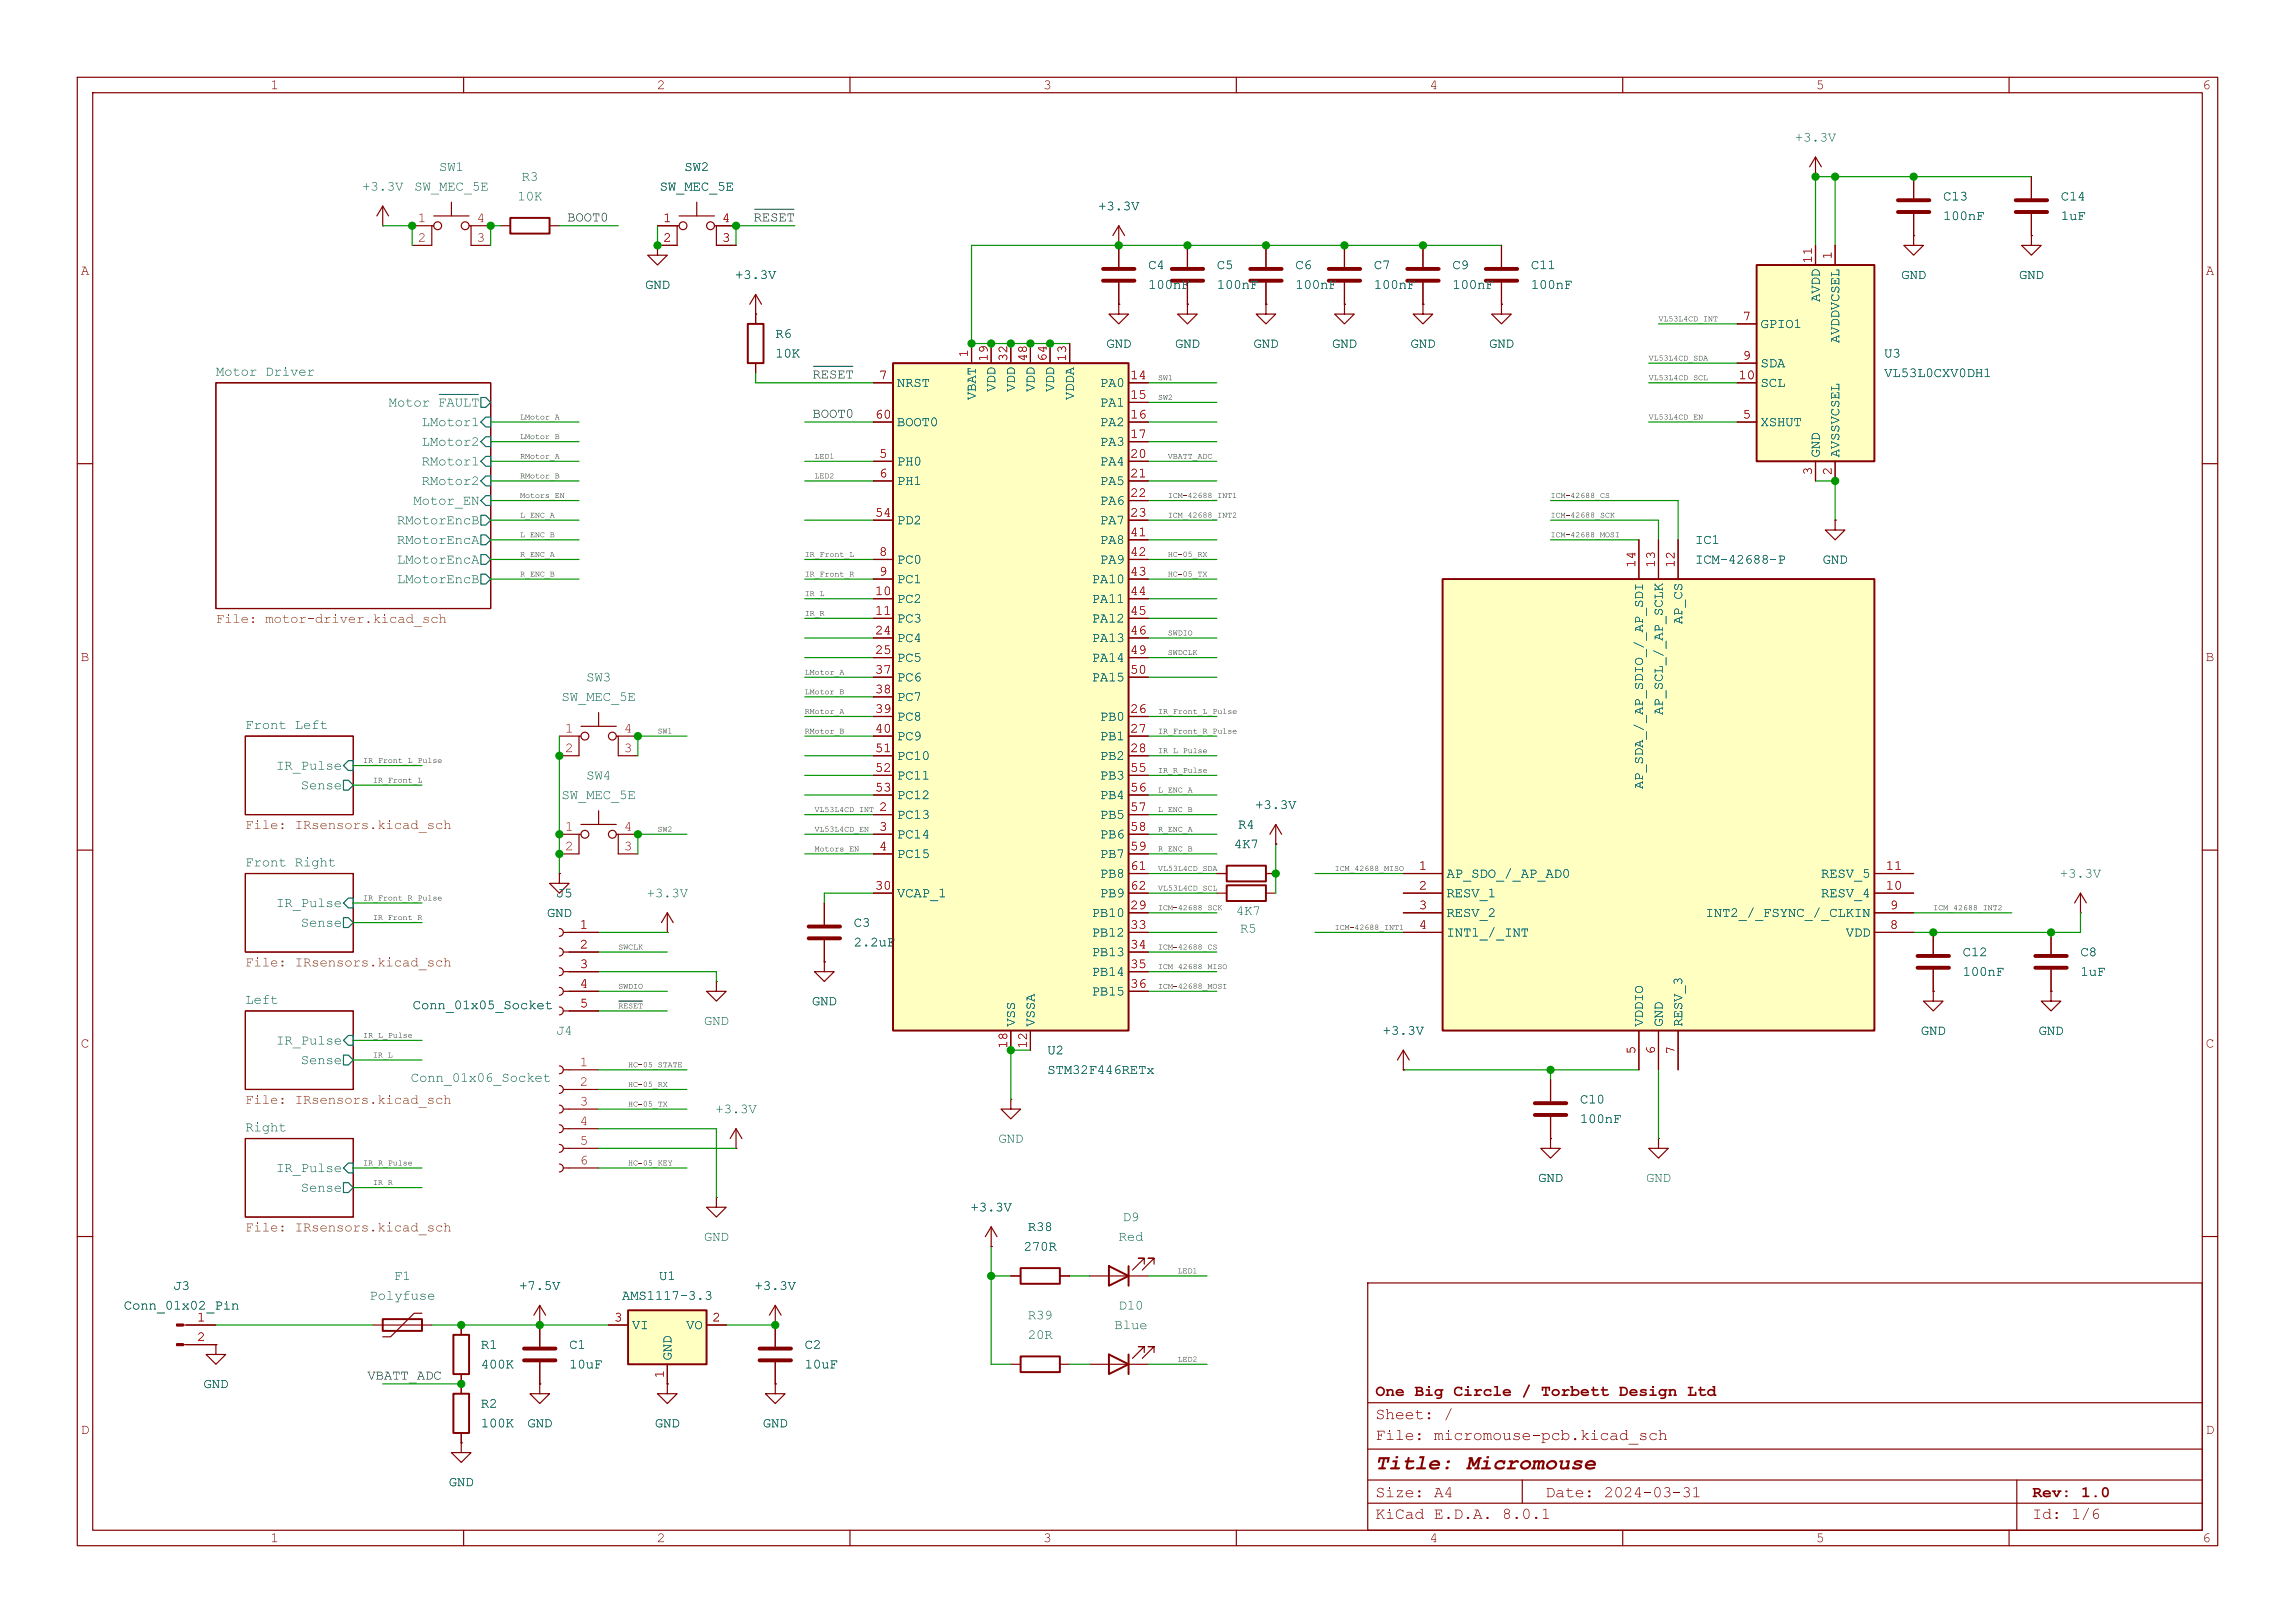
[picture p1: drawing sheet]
<svg xmlns="http://www.w3.org/2000/svg" width="297mm" height="210mm" viewBox="0 0 297 210" stroke-linecap="round" stroke-linejoin="round" font-family="sans-serif">
<defs><g id="words">
<g font-size="2.8" fill="#840000">
<text x="178" y="190.9">Title:</text>
<text x="189.8" y="190.9">Micromouse</text>
</g>
<g font-size="2.1" fill="#840000">
<text x="178" y="184.2">Sheet:</text>
<text x="178" y="181.2">One Big</text>
<text x="186.8" y="184.2">/</text>
<text x="188.1" y="181.2">Circle</text>
<text x="196.9" y="181.2">/</text>
<text x="199.4" y="181.2">Torbett</text>
<text x="209.5" y="181.2">Design</text>
<text x="218.3" y="181.2">Ltd</text>
<text x="178" y="186.9">File:</text>
<text x="185.6" y="186.9">micromouse-pcb.kicad_sch</text>
<text x="178" y="197.1">KiCad</text>
<text x="178" y="194.3">Size:</text>
<text x="185.6" y="197.1">E.D.A.</text>
<text x="185.6" y="194.3">A4</text>
<text x="194.4" y="197.1">8.0.1</text>
<text x="200" y="194.3">Date:</text>
<text x="207.6" y="194.3">2024-03-31</text>
<text x="263" y="194.3">Rev:</text>
<text x="263" y="197.1">Id:</text>
<text x="268" y="197.1">1/6</text>
<text x="269.3" y="194.3">1.0</text>
</g>
<g font-size="1.8" fill="#840000">
<text x="35" y="12">1</text>
<text x="85" y="12">2</text>
<text x="135" y="12">3</text>
<text x="185" y="12">4</text>
<text x="235" y="12">5</text>
<text x="285" y="12">6</text>
<text x="10.5" y="36">A</text>
<text x="285.5" y="36">A</text>
<text x="10.5" y="86">B</text>
<text x="285.5" y="86">B</text>
<text x="10.5" y="136">C</text>
<text x="285.5" y="136">C</text>
<text x="10.5" y="186">D</text>
<text x="285.5" y="186">D</text>
<text x="35" y="200">1</text>
<text x="85" y="200">2</text>
<text x="135" y="200">3</text>
<text x="185" y="200">4</text>
<text x="235" y="200">5</text>
<text x="285" y="200">6</text>
</g>
<g font-size="1.8" fill="#006464">
<text x="56.8" y="22.6">SW1</text>
<text x="67.5" y="23.9">R3</text>
<text x="88.6" y="22.6">SW2</text>
<text x="232.3" y="18.8">+3.3V</text>
<text x="46.9" y="25.1">+3.3V</text>
<text x="53.6" y="25.1">SW_MEC_5E</text>
<text x="67" y="26.4">10K</text>
<text x="85.4" y="25.1">SW_MEC_5E</text>
<text x="142.1" y="27.7">+3.3V</text>
<text x="251.5" y="26.4">C13</text>
<text x="251.5" y="29">100nF</text>
<text x="266.7" y="26.4">C14</text>
<text x="266.7" y="29">1uF</text>
<text x="148.6" y="35.3">C4</text>
<text x="157.5" y="35.3">C5</text>
<text x="167.6" y="35.3">C6</text>
<text x="177.8" y="35.3">C7</text>
<text x="188" y="35.3">C9</text>
<text x="198.1" y="35.3">C11</text>
<text x="83.5" y="37.8">GND</text>
<text x="95.1" y="36.6">+3.3V</text>
<text x="148.6" y="37.8">100nF</text>
<text x="157.5" y="37.8">100nF</text>
<text x="167.6" y="37.8">100nF</text>
<text x="177.8" y="37.8">100nF</text>
<text x="188" y="37.8">100nF</text>
<text x="198.1" y="37.8">100nF</text>
<text x="236" y="39.1" transform="rotate(-90 236 39.1)">AVDD</text>
<text x="246" y="36.6">GND</text>
<text x="261.3" y="36.6">GND</text>
<text x="100.3" y="44.2">R6</text>
<text x="100.3" y="46.7">10K</text>
<text x="143.2" y="45.5">GND</text>
<text x="152.1" y="45.5">GND</text>
<text x="162.2" y="45.5">GND</text>
<text x="172.4" y="45.5">GND</text>
<text x="182.5" y="45.5">GND</text>
<text x="192.7" y="45.5">GND</text>
<text x="227.8" y="42.9">GPIO1</text>
<text x="238.5" y="44.4" transform="rotate(-90 238.5 44.4)">AVDDVCSEL</text>
<text x="243.8" y="46.7">U3</text>
<text x="27.9" y="48.8">Motor</text>
<text x="34.3" y="48.8">Driver</text>
<text x="50.3" y="53.1">Motor</text>
<text x="56.7" y="53.1">~{FAULT}</text>
<text x="116.1" y="50.5">NRST</text>
<text x="126.7" y="51.8" transform="rotate(-90 126.7 51.8)">VBAT</text>
<text x="129.3" y="50.7" transform="rotate(-90 129.3 50.7)">VDD</text>
<text x="131.8" y="50.7" transform="rotate(-90 131.8 50.7)">VDD</text>
<text x="134.4" y="50.7" transform="rotate(-90 134.4 50.7)">VDD</text>
<text x="136.9" y="50.7" transform="rotate(-90 136.9 50.7)">VDD</text>
<text x="139.4" y="51.8" transform="rotate(-90 139.4 51.8)">VDDA</text>
<text x="142.3" y="50.5">PA0</text>
<text x="142.3" y="53.1">PA1</text>
<text x="227.8" y="50.5">SCL</text>
<text x="227.8" y="48">SDA</text>
<text x="243.8" y="49.3">VL53L0CXV0DH1</text>
<text x="54.6" y="55.6">LMotor1</text>
<text x="54.6" y="58.2">LMotor2</text>
<text x="116.1" y="55.6">BOOT0</text>
<text x="142.3" y="55.6">PA2</text>
<text x="142.3" y="58.2">PA3</text>
<text x="227.8" y="55.6">XSHUT</text>
<text x="236" y="59.2" transform="rotate(-90 236 59.2)">GND</text>
<text x="238.5" y="59.2" transform="rotate(-90 238.5 59.2)">AVSSVCSEL</text>
<text x="53.5" y="65.8">Motor_EN</text>
<text x="54.6" y="60.7">RMotor1</text>
<text x="54.6" y="63.2">RMotor2</text>
<text x="116.1" y="60.7">PH0</text>
<text x="116.1" y="63.2">PH1</text>
<text x="142.3" y="60.7">PA4</text>
<text x="142.3" y="63.2">PA5</text>
<text x="142.3" y="65.8">PA6</text>
<text x="51.4" y="68.3">RMotorEncB</text>
<text x="51.4" y="70.9">RMotorEncA</text>
<text x="116.1" y="68.3">PD2</text>
<text x="142.3" y="68.3">PA7</text>
<text x="142.3" y="70.9">PA8</text>
<text x="219.4" y="70.9">IC1</text>
<text x="51.4" y="73.4">LMotorEncA</text>
<text x="51.4" y="75.9">LMotorEncB</text>
<text x="116.1" y="73.4">PC0</text>
<text x="116.1" y="75.9">PC1</text>
<text x="141.3" y="75.9">PA10</text>
<text x="142.3" y="73.4">PA9</text>
<text x="219.4" y="73.4">ICM-42688-P</text>
<text x="235.9" y="73.4">GND</text>
<text x="116.1" y="78.5">PC2</text>
<text x="116.1" y="81">PC3</text>
<text x="116.1" y="83.6">PC4</text>
<text x="141.3" y="78.5">PA11</text>
<text x="141.3" y="81">PA12</text>
<text x="141.3" y="83.6">PA13</text>
<text x="218.2" y="80.8" transform="rotate(-90 218.2 80.8)">AP_CS</text>
<text x="75.9" y="88.6">SW3</text>
<text x="116.1" y="86.1">PC5</text>
<text x="116.1" y="88.6">PC6</text>
<text x="141.3" y="86.1">PA14</text>
<text x="141.3" y="88.6">PA15</text>
<text x="31.7" y="94.5">Front</text>
<text x="38.2" y="94.5">Left</text>
<text x="72.7" y="91.2">SW_MEC_5E</text>
<text x="116.1" y="91.2">PC7</text>
<text x="116.1" y="93.7">PC8</text>
<text x="142.3" y="93.7">PB0</text>
<text x="215.6" y="92.5" transform="rotate(-90 215.6 92.5)">AP_SCL_/_AP_SCLK</text>
<text x="35.7" y="100.1">IR_Pulse</text>
<text x="75.9" y="101.3">SW4</text>
<text x="116.1" y="96.3">PC9</text>
<text x="116.1" y="98.8">PC10</text>
<text x="116.1" y="101.3">PC11</text>
<text x="142.3" y="96.3">PB1</text>
<text x="142.3" y="98.8">PB2</text>
<text x="142.3" y="101.3">PB3</text>
<text x="38.9" y="102.6">Sense</text>
<text x="72.7" y="103.9">SW_MEC_5E</text>
<text x="116.1" y="106.4">PC13</text>
<text x="116.1" y="103.9">PC12</text>
<text x="142.3" y="103.9">PB4</text>
<text x="142.3" y="106.4">PB5</text>
<text x="160.2" y="107.7">R4</text>
<text x="162.4" y="105.2">+3.3V</text>
<text x="213.1" y="102.1" transform="rotate(-90 213.1 102.1)">AP_SDA_/_AP_SDIO_/_AP_SDI</text>
<text x="31.7" y="112.3">Front</text>
<text x="38.2" y="112.3">Right</text>
<text x="116.1" y="109">PC14</text>
<text x="116.1" y="111.5">PC15</text>
<text x="142.3" y="109">PB6</text>
<text x="142.3" y="111.5">PB7</text>
<text x="159.7" y="110.2">4K7</text>
<text x="35.7" y="117.9">IR_Pulse</text>
<text x="70.8" y="119.1">GND</text>
<text x="72" y="116.6">J5</text>
<text x="83.7" y="116.6">+3.3V</text>
<text x="116.1" y="116.6">VCAP_1</text>
<text x="141.3" y="119.1">PB10</text>
<text x="142.3" y="114">PB8</text>
<text x="142.3" y="116.6">PB9</text>
<text x="159.9" y="118.9">4K7</text>
<text x="187.2" y="114">AP_SDO_/_AP_AD0</text>
<text x="187.2" y="116.6">RESV_1</text>
<text x="187.2" y="119.1">RESV_2</text>
<text x="220.7" y="119.1">INT2_/_FSYNC_/_CLKIN</text>
<text x="235.7" y="116.6">RESV_4</text>
<text x="235.7" y="114">RESV_5</text>
<text x="266.6" y="114">+3.3V</text>
<text x="38.9" y="120.4">Sense</text>
<text x="110.5" y="120.4">C3</text>
<text x="110.5" y="122.9">2.2uF</text>
<text x="141.3" y="121.7">PB12</text>
<text x="141.3" y="124.2">PB13</text>
<text x="160.5" y="121.2">R5</text>
<text x="187.2" y="121.7">INT1_/_INT</text>
<text x="238.9" y="121.7">VDD</text>
<text x="254" y="124.2">C12</text>
<text x="269.2" y="124.2">C8</text>
<text x="31.7" y="130.1">Left</text>
<text x="53.4" y="131.1">Conn_01x05_Socket</text>
<text x="105.1" y="130.6">GND</text>
<text x="141.3" y="126.7">PB14</text>
<text x="141.3" y="129.3">PB15</text>
<text x="254" y="126.7">100nF</text>
<text x="269.2" y="126.7">1uF</text>
<text x="35.7" y="135.6">IR_Pulse</text>
<text x="72" y="134.4">J4</text>
<text x="91.1" y="133.1">GND</text>
<text x="131.8" y="132.8" transform="rotate(-90 131.8 132.8)">VSS</text>
<text x="134.4" y="132.8" transform="rotate(-90 134.4 132.8)">VSSA</text>
<text x="135.5" y="136.9">U2</text>
<text x="178.9" y="134.4">+3.3V</text>
<text x="213.1" y="132.8" transform="rotate(-90 213.1 132.8)">VDDIO</text>
<text x="215.6" y="132.8" transform="rotate(-90 215.6 132.8)">GND</text>
<text x="218.2" y="132.8" transform="rotate(-90 218.2 132.8)">RESV_3</text>
<text x="248.6" y="134.4">GND</text>
<text x="263.8" y="134.4">GND</text>
<text x="38.9" y="138.2">Sense</text>
<text x="53.2" y="140.5">Conn_01x06_Socket</text>
<text x="135.5" y="139.4">STM32F446RETx</text>
<text x="204.5" y="143.3">C10</text>
<text x="31.7" y="146.6">Right</text>
<text x="92.6" y="144.5">+3.3V</text>
<text x="129.2" y="148.3">GND</text>
<text x="204.5" y="145.8">100nF</text>
<text x="35.7" y="152.1">IR_Pulse</text>
<text x="38.9" y="154.7">Sense</text>
<text x="199.1" y="153.4">GND</text>
<text x="213" y="153.4">GND</text>
<text x="91.1" y="161">GND</text>
<text x="125.6" y="157.2">+3.3V</text>
<text x="133" y="159.8">R38</text>
<text x="144.8" y="161">Red</text>
<text x="145.3" y="158.5">D9</text>
<text x="22.4" y="167.4">J3</text>
<text x="51" y="166.1">F1</text>
<text x="67.2" y="167.4">+7.5V</text>
<text x="85.3" y="166.1">U1</text>
<text x="97.7" y="167.4">+3.3V</text>
<text x="132.5" y="162.3">270R</text>
<text x="16" y="169.9">Conn_01x02_Pin</text>
<text x="47.8" y="168.7">Polyfuse</text>
<text x="80.5" y="168.7">AMS1117-3.3</text>
<text x="81.8" y="172.5">VI</text>
<text x="88.8" y="172.5">VO</text>
<text x="133" y="171.2">R39</text>
<text x="133" y="173.7">20R</text>
<text x="144.2" y="172.5">Blue</text>
<text x="144.8" y="169.9">D10</text>
<text x="62.2" y="175">R1</text>
<text x="62.2" y="177.5">400K</text>
<text x="73.7" y="175">C1</text>
<text x="73.7" y="177.5">10uF</text>
<text x="87.4" y="176" transform="rotate(-90 87.4 176)">GND</text>
<text x="104.1" y="175">C2</text>
<text x="104.1" y="177.5">10uF</text>
<text x="26.3" y="180.1">GND</text>
<text x="62.2" y="182.6">R2</text>
<text x="62.2" y="185.2">100K</text>
<text x="68.2" y="185.2">GND</text>
<text x="84.8" y="185.2">GND</text>
<text x="98.7" y="185.2">GND</text>
<text x="58.1" y="192.8">GND</text>
</g>
<g font-size="1.8" fill="#a90000">
<text x="54.1" y="29">1</text>
<text x="61.7" y="29">4</text>
<text x="85.8" y="29">1</text>
<text x="93.4" y="29">4</text>
<text x="54.1" y="31.5">2</text>
<text x="61.7" y="31.5">3</text>
<text x="85.8" y="31.5">2</text>
<text x="93.4" y="31.5">3</text>
<text x="234.7" y="34.1" transform="rotate(-90 234.7 34.1)">11</text>
<text x="237.2" y="33.6" transform="rotate(-90 237.2 33.6)">1</text>
<text x="225.5" y="41.7">7</text>
<text x="125.5" y="46.3" transform="rotate(-90 125.5 46.3)">1</text>
<text x="128" y="46.8" transform="rotate(-90 128 46.8)">19</text>
<text x="130.6" y="46.8" transform="rotate(-90 130.6 46.8)">32</text>
<text x="133.1" y="46.8" transform="rotate(-90 133.1 46.8)">48</text>
<text x="135.6" y="46.8" transform="rotate(-90 135.6 46.8)">64</text>
<text x="138.2" y="46.8" transform="rotate(-90 138.2 46.8)">13</text>
<text x="225.5" y="46.7">9</text>
<text x="113.8" y="49.3">7</text>
<text x="146.3" y="49.3">14</text>
<text x="146.3" y="51.8">15</text>
<text x="225" y="49.3">10</text>
<text x="113.2" y="54.4">60</text>
<text x="113.8" y="59.4">5</text>
<text x="146.3" y="54.4">16</text>
<text x="146.3" y="56.9">17</text>
<text x="146.3" y="59.4">20</text>
<text x="225.5" y="54.4">5</text>
<text x="113.8" y="62">6</text>
<text x="146.3" y="62">21</text>
<text x="146.3" y="64.5">22</text>
<text x="234.7" y="61.5" transform="rotate(-90 234.7 61.5)">3</text>
<text x="237.2" y="61.5" transform="rotate(-90 237.2 61.5)">2</text>
<text x="113.2" y="67.1">54</text>
<text x="146.3" y="67.1">23</text>
<text x="146.3" y="69.6">41</text>
<text x="113.2" y="77.2">10</text>
<text x="113.8" y="72.1">8</text>
<text x="113.8" y="74.7">9</text>
<text x="146.3" y="72.1">42</text>
<text x="146.3" y="74.7">43</text>
<text x="146.3" y="77.2">44</text>
<text x="211.8" y="73.5" transform="rotate(-90 211.8 73.5)">14</text>
<text x="214.4" y="73.5" transform="rotate(-90 214.4 73.5)">13</text>
<text x="216.9" y="73.5" transform="rotate(-90 216.9 73.5)">12</text>
<text x="113.2" y="79.8">11</text>
<text x="113.2" y="82.3">24</text>
<text x="146.3" y="79.8">45</text>
<text x="146.3" y="82.3">46</text>
<text x="113.2" y="84.8">25</text>
<text x="113.2" y="87.4">37</text>
<text x="113.2" y="89.9">38</text>
<text x="146.3" y="84.8">49</text>
<text x="146.3" y="87.4">50</text>
<text x="73.1" y="95">1</text>
<text x="80.7" y="95">4</text>
<text x="113.2" y="92.5">39</text>
<text x="113.2" y="95">40</text>
<text x="146.3" y="92.5">26</text>
<text x="146.3" y="95">27</text>
<text x="73.1" y="97.5">2</text>
<text x="80.7" y="97.5">3</text>
<text x="113.2" y="97.5">51</text>
<text x="113.2" y="100.1">52</text>
<text x="146.3" y="97.5">28</text>
<text x="146.3" y="100.1">55</text>
<text x="73.1" y="107.7">1</text>
<text x="80.7" y="107.7">4</text>
<text x="113.2" y="102.6">53</text>
<text x="113.8" y="105.2">2</text>
<text x="113.8" y="107.7">3</text>
<text x="146.3" y="102.6">56</text>
<text x="146.3" y="105.2">57</text>
<text x="146.3" y="107.7">58</text>
<text x="73.1" y="110.2">2</text>
<text x="80.7" y="110.2">3</text>
<text x="113.8" y="110.2">4</text>
<text x="146.3" y="110.2">59</text>
<text x="146.3" y="112.8">61</text>
<text x="183.6" y="112.8">1</text>
<text x="244" y="112.8">11</text>
<text x="113.2" y="115.3">30</text>
<text x="146.3" y="117.9">29</text>
<text x="146.3" y="115.3">62</text>
<text x="183.6" y="115.3">2</text>
<text x="183.6" y="117.9">3</text>
<text x="244" y="115.3">10</text>
<text x="244.6" y="117.9">9</text>
<text x="75" y="120.4">1</text>
<text x="75" y="122.9">2</text>
<text x="75" y="125.5">3</text>
<text x="146.3" y="120.4">33</text>
<text x="146.3" y="122.9">34</text>
<text x="146.3" y="125.5">35</text>
<text x="183.6" y="120.4">4</text>
<text x="244.6" y="120.4">8</text>
<text x="75" y="128">4</text>
<text x="75" y="130.6">5</text>
<text x="146.3" y="128">36</text>
<text x="130.6" y="135.7" transform="rotate(-90 130.6 135.7)">18</text>
<text x="133.1" y="135.7" transform="rotate(-90 133.1 135.7)">12</text>
<text x="211.8" y="136.4" transform="rotate(-90 211.8 136.4)">5</text>
<text x="214.4" y="136.4" transform="rotate(-90 214.4 136.4)">6</text>
<text x="216.9" y="136.4" transform="rotate(-90 216.9 136.4)">7</text>
<text x="75" y="138.2">1</text>
<text x="75" y="140.7">2</text>
<text x="75" y="143.3">3</text>
<text x="75" y="145.8">4</text>
<text x="75" y="148.3">5</text>
<text x="75" y="150.9">6</text>
<text x="25.5" y="171.2">1</text>
<text x="25.5" y="173.7">2</text>
<text x="79.5" y="171.2">3</text>
<text x="92.2" y="171.2">2</text>
<text x="86.1" y="178.3" transform="rotate(-90 86.1 178.3)">1</text>
</g>
<g font-size="1.8" fill="#0f0f0f">
<text x="73.4" y="28.9">BOOT0</text>
<text x="97.5" y="28.9">~{RESET}</text>
<text x="105.2" y="54.3">BOOT0</text>
<text x="47.5" y="178.7">VBATT_ADC</text>
</g>
<g font-size="1.8" fill="#725600">
<text x="27.9" y="81.3">File:</text>
<text x="34.3" y="81.3">motor-driver.kicad_sch</text>
<text x="31.7" y="108">File:</text>
<text x="38.2" y="108">IRsensors.kicad_sch</text>
<text x="31.7" y="125.8">File:</text>
<text x="38.2" y="125.8">IRsensors.kicad_sch</text>
<text x="31.7" y="143.6">File:</text>
<text x="38.2" y="143.6">IRsensors.kicad_sch</text>
<text x="31.7" y="160.1">File:</text>
<text x="38.2" y="160.1">IRsensors.kicad_sch</text>
</g>
<g font-size="1.1" fill="#0f0f0f">
<text x="214.6" y="41.7">VL53L4CD_INT</text>
<text x="213.4" y="46.8">VL53L4CD_SDA</text>
<text x="149.9" y="49.3">SW1</text>
<text x="149.9" y="51.9">SW2</text>
<text x="213.4" y="49.3">VL53L4CD_SCL</text>
<text x="67.3" y="56.9">LMotor_B</text>
<text x="67.3" y="54.4">LMotor_A</text>
<text x="67.3" y="59.5">RMotor_A</text>
<text x="105.4" y="59.5">LED1</text>
<text x="151.1" y="59.5">VBATT_ADC</text>
<text x="213.4" y="54.4">VL53L4CD_EN</text>
<text x="67.3" y="62">RMotor_B</text>
<text x="67.3" y="64.6">Motors_EN</text>
<text x="105.4" y="62">LED2</text>
<text x="151.1" y="64.6">ICM-42688_INT1</text>
<text x="200.7" y="64.6">ICM-42688_CS</text>
<text x="67.3" y="69.6">L_ENC_B</text>
<text x="67.3" y="67.1">L_ENC_A</text>
<text x="151.1" y="67.1">ICM_42688_INT2</text>
<text x="200.7" y="67.1">ICM-42688_SCK</text>
<text x="200.7" y="69.6">ICM-42688_MOSI</text>
<text x="67.3" y="72.2">R_ENC_A</text>
<text x="67.3" y="74.7">R_ENC_B</text>
<text x="104.1" y="72.2">IR_Front_L</text>
<text x="104.1" y="74.7">IR_Front_R</text>
<text x="104.1" y="77.3">IR_L</text>
<text x="151.1" y="74.7">HC-05_TX</text>
<text x="151.1" y="72.2">HC-05_RX</text>
<text x="104.1" y="79.8">IR_R</text>
<text x="151.1" y="82.3">SWDIO</text>
<text x="104.1" y="87.4">LMotor_A</text>
<text x="104.1" y="90">LMotor_B</text>
<text x="151.1" y="84.9">SWDCLK</text>
<text x="85.1" y="95">SW1</text>
<text x="104.1" y="92.5">RMotor_A</text>
<text x="104.1" y="95">RMotor_B</text>
<text x="149.9" y="92.5">IR_Front_L_Pulse</text>
<text x="149.9" y="95">IR_Front_R_Pulse</text>
<text x="47" y="98.9">IR_Front_L_Pulse</text>
<text x="48.3" y="101.4">IR_Front_L</text>
<text x="149.9" y="97.6">IR_L_Pulse</text>
<text x="149.9" y="100.1">IR_R_Pulse</text>
<text x="85.1" y="107.7">SW2</text>
<text x="105.4" y="107.7">VL53L4CD_EN</text>
<text x="105.4" y="105.2">VL53L4CD_INT</text>
<text x="149.9" y="105.2">L_ENC_B</text>
<text x="149.9" y="102.7">L_ENC_A</text>
<text x="149.9" y="107.7">R_ENC_A</text>
<text x="105.4" y="110.3">Motors_EN</text>
<text x="149.9" y="110.3">R_ENC_B</text>
<text x="149.9" y="112.8">VL53L4CD_SDA</text>
<text x="172.7" y="112.8">ICM_42688_MISO</text>
<text x="47" y="116.6">IR_Front_R_Pulse</text>
<text x="48.3" y="119.2">IR_Front_R</text>
<text x="149.9" y="115.4">VL53L4CD_SCL</text>
<text x="149.9" y="117.9">ICM-42688_SCK</text>
<text x="250.2" y="117.9">ICM_42688_INT2</text>
<text x="80" y="123">SWCLK</text>
<text x="149.9" y="125.5">ICM_42688_MISO</text>
<text x="149.9" y="123">ICM-42688_CS</text>
<text x="172.7" y="120.4">ICM-42688_INT1</text>
<text x="80" y="128.1">SWDIO</text>
<text x="80" y="130.6">~{RESET}</text>
<text x="149.9" y="128.1">ICM-42688_MOSI</text>
<text x="47" y="134.4">IR_L_Pulse</text>
<text x="48.3" y="137">IR_L</text>
<text x="81.3" y="143.3">HC-05_TX</text>
<text x="81.3" y="138.2">HC-05_STATE</text>
<text x="81.3" y="140.8">HC-05_RX</text>
<text x="47" y="150.9">IR_R_Pulse</text>
<text x="48.3" y="153.5">IR_R</text>
<text x="81.3" y="150.9">HC-05_KEY</text>
<text x="152.4" y="164.9">LED1</text>
<text x="152.4" y="176.3">LED2</text>
</g>
</g></defs>
<g fill="none" stroke="#840000" stroke-width=".15">
<path d="M10 10h277v190h-277zM12 12h273v186h-273zM60 10v2M110 10v2M160 10v2M210 10v2M260 10v2M10 60h2M285 60h2M10 110h2M285 110h2M10 160h2"/>
<path d="M285 160h2M177 166h108v32h-108zM60 198v2M110 198v2M160 198v2M210 198v2M260 198v2"/>
</g>
<g fill="#840000">
<path d="M217.9 192.5a.36 .36 0 0 1 .6 0 .36 .36 0 0 1 0 .5 .39 .39 0 0 1 0 .7 .39 .39 0 0 1-.6-.2 .36 .36 0 0 0 .5 .2 .36 .36 0 0 0 .1-.5l-.3-.2a.28 .28 0 0 0 .3-.2 .28 .28 0 0 0-.1-.3 .28 .28 0 0 0-.4 .1v.1z"/>
<path d="M219.2 192.6l.4-.2v1.2h.3v.1h-.7v-.1h.3v-1.1l-.3 .1z"/>
<circle cx="205.7" cy="193" r=".15"/>
<circle cx="205.7" cy="193.6" r=".15"/>
</g>
<path d="M177 194.5h108" fill="none" stroke="#840000" stroke-width=".15"/>
<g fill="#840000">
<path d="M199.7 195.4l.4-.2v1.2h.3v.1h-.7v-.1h.3v-1.1l-.3 .1z"/>
<circle cx="192.5" cy="196.4" r=".15"/>
</g>
<path d="M177 191.5h108" fill="none" stroke="#840000" stroke-width=".15"/>
<g fill="#840000">
<path d="M272.2 192.5a.46 .46 0 0 1 .5 0 .46 .46 0 0 1 .2 .5v.2a.47 .47 0 0 1-.4 .6 .47 .47 0 0 1-.5-.6h.2a.26 .26 0 0 0 .3 .3 .26 .26 0 0 0 .2-.3v-.2a.26 .26 0 0 0-.2-.4 .26 .26 0 0 0-.3 .4v.2h-.2v-.4z"/>
<path d="M271 195.4l.3-.2a.17 .17 0 0 1 .2 0 .17 .17 0 0 1 .1 .1 .56 .56 0 0 0-.7 .7 .38 .38 0 0 1 .7-.1 .38 .38 0 0 1-.2 .6 .38 .38 0 0 1-.5-.3l.1-.1a.3 .3 0 0 0 .3 .4 .3 .3 0 0 0 .2-.4 .3 .3 0 0 0-.4-.2l-.2 .2v-.4z"/>
<circle cx="183.7" cy="193" r=".15"/>
<circle cx="183.7" cy="193.6" r=".15"/>
<circle cx="266.2" cy="195.8" r=".15"/>
<circle cx="266.2" cy="196.4" r=".15"/>
</g>
<path d="M177 187.5h108" fill="none" stroke="#840000" stroke-width=".15"/>
<g fill="#840000">
<path d="M185.1 189.2a.66 .66 0 0 1 .8-.3 .66 .66 0 0 1 .4 .8h-1.1a.8 .8 0 0 0 1 .1h.1a.47 .47 0 0 1-.7 .4 .54 .54 0 0 1-.5-.2 .54 .54 0 0 1-.1-.6h1.1a.49 .49 0 0 0-.8 0h-.3z"/>
<path d="M182.1 185.5l.3-.1a.47 .47 0 0 1 .5 .5h-.9a.57 .57 0 0 0 .9 .3 .54 .54 0 0 1-.6 .1 .54 .54 0 0 1-.4-.5h.9a.41 .41 0 0 0-.4-.3 .41 .41 0 0 0-.4 .3h-.1z"/>
<path d="M210.8 186.8l1.2 .1h-1.2z"/>
<path d="M212.3 185.5l.3-.1 .3 .1 .1-.1v.2v.1a.3 .3 0 0 0-.3-.2 .3 .3 0 0 0-.3 .2l.2 .1a.32 .32 0 0 1 .5 .3 .32 .32 0 0 1-.5 .2l-.3-.1v.1v-.2l.3 .2a.22 .22 0 0 0 .4-.2 .22 .22 0 0 0-.3-.2h-.1a.24 .24 0 0 1-.3-.1 .24 .24 0 0 1 0-.3z"/>
<path d="M213.6 185.6l.4-.2 .3 .1v-.1l.1 .3a.41 .41 0 0 0-.7-.1 .41 .41 0 0 0 0 .6l.3 .1 .4-.2a.42 .42 0 0 1-.6 .2l-.3-.3v-.3z"/>
<path d="M214.7 185.1l.2-.1v.6l.3-.2 .3 .1 .1 .7 .1 .1h-.4l.2-.1v-.5a.3 .3 0 0 0-.3-.2 .3 .3 0 0 0-.3 .2v.5l.2 .1h-.4l.1-.1v-1.1z"/>
<circle cx="187.4" cy="189.2" r=".2"/>
<circle cx="187.3" cy="190" r=".2"/>
<circle cx="183.7" cy="185.6" r=".15"/>
<circle cx="183.7" cy="186.2" r=".15"/>
</g>
<path d="M177 181.5h108" fill="none" stroke="#840000" stroke-width=".15"/>
<g fill="#840000">
<path d="M194.6 179.9a.56 .56 0 0 1 .6-.2 .56 .56 0 0 1 .3 .6h-.8l.2 .1h.3a.22 .22 0 0 1 .4 .1 .62 .62 0 0 1-.7 .1 .62 .62 0 0 1-.4-.5h.8l-.3-.2-.3 .2h-.2z"/>
<path d="M207.4 179.4h.1l.1 .3 .5 .1-.1 .1h-.4v.5h.3a.18 .18 0 0 1 .2-.1 .18 .18 0 0 1 .1 .2 .53 .53 0 0 1-.8-.1v-.5l-.3-.1 .3-.1z"/>
<circle cx="184.9" cy="182.9" r=".15"/>
<circle cx="184.9" cy="183.5" r=".15"/>
</g>
<path d="M27.9 49.5h35.6v29.2h-35.6zM31.7 95.3h14v10.1h-14zM31.7 113h14v10.2h-14zM31.7 130.8h14v10.2h-14zM31.7 147.3h14v10.2h-14zM197 191.5v3M261 191.5v6.5" fill="none" stroke="#840000" stroke-width=".15"/>
<path d="M43.4 98.9l.3-.1 .2 .1 .2 .3h-.7a.48 .48 0 0 0 .7 .2 .45 .45 0 0 1-.5 .2 .45 .45 0 0 1-.3-.4h.8a.35 .35 0 0 0-.4-.3 .35 .35 0 0 0-.3 .3l-.1-.1z" fill="#006464"/>
<path d="M45.1 98.4h.6v1.3h-.6l-.7-.6zM44.4 101h.7l.6 .6-.6 .6h-.7z" fill="none" stroke="#006464" stroke-width=".15"/>
<g fill="#006464">
<path d="M36.3 93.3l.1 .3h.5h-.5v.6l.2 .1 .4-.1a.35 .35 0 0 1-.7-.1v-.5h-.2h.2z"/>
<path d="M41.7 93.3v.3h.5h-.5l.1 .6 .1 .1 .4-.1a.35 .35 0 0 1-.6-.1v-.5h-.2h.2z"/>
</g>
<g fill="#725600">
<path d="M35.2 106.6l.2-.1h.3l.2 .4h-.8a.48 .48 0 0 0 .8 .2 .45 .45 0 0 1-.5 .2 .45 .45 0 0 1-.3-.5h.7a.35 .35 0 0 0-.3-.2 .35 .35 0 0 0-.4 .2z"/>
<path d="M54.2 107.7h1l-1 .1z"/>
<path d="M55.5 106.6l.5-.1 .1 .2-.3-.1a.16 .16 0 0 0-.2 0 .16 .16 0 0 0 0 .2h.1a.27 .27 0 0 1 .4 .2 .27 .27 0 0 1-.4 .3l-.2-.1-.1 .1v-.3a.34 .34 0 0 0 .3 .2 .34 .34 0 0 0 .3-.2l-.4-.1a.18 .18 0 0 1-.1-.1 .18 .18 0 0 1 0-.2z"/>
<path d="M56.6 106.6l.3-.1 .2 .1 .1-.1v.3a.36 .36 0 0 0-.5-.2 .36 .36 0 0 0-.1 .6 .36 .36 0 0 0 .6-.1 .42 .42 0 0 1-.6 .1 .42 .42 0 0 1 0-.6z"/>
<path d="M57.4 106.2h.3v.4l.2-.1 .3 .1v.6l.1 .1-.3-.1h.1v-.5a.26 .26 0 0 0-.2-.1 .26 .26 0 0 0-.2 .1v.5h.1l-.3 .1 .1-.1v-.9z"/>
<circle cx="36.6" cy="106.6" r=".13"/>
<circle cx="36.6" cy="107.2" r=".13"/>
</g>
<path d="M31.7 130.8h14v10.2h-14z" fill="none" stroke="#840000" stroke-width=".15"/>
<path d="M43.4 134.5l.3-.1h.2l.2 .4h-.7a.48 .48 0 0 0 .7 .2 .45 .45 0 0 1-.5 .1 .45 .45 0 0 1-.3-.4h.8a.35 .35 0 0 0-.4-.2 .35 .35 0 0 0-.3 .2h-.1z" fill="#006464"/>
<path d="M44.4 134.6l.7-.6h.6v1.3h-.6zM44.4 136.5h.7l.6 .7-.6 .6h-.7z" fill="none" stroke="#006464" stroke-width=".15"/>
<path d="M35.3 128.9v.2l.5 .1h-.5l.1 .5 .1 .1 .4-.1a.35 .35 0 0 1-.6 0v-.5h-.2l.2-.1z" fill="#006464"/>
<g fill="#725600">
<path d="M35.2 142.2l.2-.1h.3l.2 .4h-.8a.48 .48 0 0 0 .8 .2 .45 .45 0 0 1-.5 .1 .45 .45 0 0 1-.3-.4h.7a.35 .35 0 0 0-.3-.3 .35 .35 0 0 0-.4 .3z"/>
<path d="M54.2 143.3h1h-1z"/>
<path d="M55.5 142.1h.5l.1 .2-.3-.2a.16 .16 0 0 0-.2 0 .16 .16 0 0 0 0 .2l.1 .1a.27 .27 0 0 1 .4 .2 .27 .27 0 0 1-.4 .2h-.2h-.1v-.2a.34 .34 0 0 0 .3 .2 .34 .34 0 0 0 .3-.2l-.4-.2a.18 .18 0 0 1-.1-.1 .18 .18 0 0 1 0-.2z"/>
<path d="M56.6 142.2l.3-.1 .2 .1 .1-.1v.2a.36 .36 0 0 0-.5-.1 .36 .36 0 0 0-.1 .5 .36 .36 0 0 0 .6-.1 .42 .42 0 0 1-.6 .2 .42 .42 0 0 1 0-.6z"/>
<path d="M57.4 141.7h.3v.5l.2-.1 .3 .1v.5l.1 .1h-.3l.1-.1v-.4a.26 .26 0 0 0-.2-.2 .26 .26 0 0 0-.2 .2v.4l.1 .1h-.3l.1-.1v-.9z"/>
<circle cx="36.6" cy="142.2" r=".13"/>
<circle cx="36.6" cy="142.7" r=".13"/>
</g>
<path d="M27.9 49.5h35.6v29.2h-35.6z" fill="none" stroke="#840000" stroke-width=".15"/>
<path d="M54.8 51.9l.2-.1v.2l.3-.2 .2 .1h-.2l-.3 .2v.4l.4 .1h-.7l.2-.1v-.6z" fill="#006464"/>
<path d="M56.8 51h5.1" fill="none" stroke="#006464" stroke-width=".13"/>
<path d="M61.2 54.1l.3-.1v1.1h.3h-.6h.3v-1z" fill="#006464"/>
<path d="M62.9 54h.6v1.2h-.6l-.7-.6z" fill="none" stroke="#006464" stroke-width=".15"/>
<path d="M61.2 56.7a.35 .35 0 0 1 .6 0 .35 .35 0 0 1-.2 .6l-.4 .3h.6v-.1v.2h-.7l.1-.2a.75 .75 0 0 0 .5-.7l-.3-.1-.2 .2z" fill="#006464"/>
<path d="M62.2 57.2l.7-.7h.6v1.3h-.6z" fill="none" stroke="#006464" stroke-width=".15"/>
<path d="M61.2 59.2l.3-.1v1l.3 .1h-.6l.3-.1v-.9z" fill="#006464"/>
<path d="M62.2 59.7l.7-.6h.6v1.2h-.6zM62.2 62.2l.7-.6h.6v1.3h-.6z" fill="none" stroke="#006464" stroke-width=".15"/>
<path d="M61 64.3h.3l.5 .9v-.8l-.2-.1h.4l-.1 .1v.9h-.1l-.6-.9v.8l.2 .1h-.3l.1-.1v-.8z" fill="#006464"/>
<path d="M62.2 64.8l.7-.7h.6v1.3h-.6z" fill="none" stroke="#006464" stroke-width=".15"/>
<path d="M61.1 66.8h.6a.24 .24 0 0 1 .2 .3 .24 .24 0 0 1-.2 .2 .28 .28 0 0 1 .2 .3 .28 .28 0 0 1-.3 .2h-.5h.1v-.5h.1v.5h.3a.22 .22 0 0 0 .3-.3 .22 .22 0 0 0-.4-.2h-.3v-.4h.1v.4h.2a.19 .19 0 0 0 .3-.2 .19 .19 0 0 0-.2-.2z" fill="#006464"/>
<path d="M62.2 66.7h.7l.6 .6-.6 .6h-.7z" fill="none" stroke="#006464" stroke-width=".15"/>
<path d="M61.2 69.4h.4l.4 1h-.3l.2-.1-.2-.3h-.4l-.1 .3 .1 .1h-.3l.2-.4h.5l-.2-.6-.2 .6h-.1l.2-.6z" fill="#006464"/>
<path d="M62.2 69.2h.7l.6 .7-.6 .6h-.7z" fill="none" stroke="#006464" stroke-width=".15"/>
<path d="M61.2 71.9h.4l.4 1h-.3l.2-.1-.2-.2h-.4l-.1 .2 .1 .1h-.3l.2-.4h.5l-.2-.5-.2 .5h-.1l.2-.5z" fill="#006464"/>
<path d="M62.2 71.8h.7l.6 .6-.6 .6h-.7z" fill="none" stroke="#006464" stroke-width=".15"/>
<path d="M61.1 74.5h.6a.24 .24 0 0 1 .2 .2 .24 .24 0 0 1-.2 .2 .28 .28 0 0 1 .2 .3 .28 .28 0 0 1-.3 .3l-.5-.1h.1v-.4h.1v.4h.3a.22 .22 0 0 0 .3-.3 .22 .22 0 0 0-.4-.1h-.3v-.5h.1v.4h.2a.19 .19 0 0 0 .3-.2 .19 .19 0 0 0-.2-.2z" fill="#006464"/>
<path d="M62.2 74.3h.7l.6 .6-.6 .7h-.7z" fill="none" stroke="#006464" stroke-width=".15"/>
<g fill="#006464">
<path d="M32.4 47.9l.3-.1v.2l.2-.2 .3 .1h-.3l-.2 .2v.4l.3 .1h-.6l.2-.1v-.6z"/>
<path d="M39.9 47.9l.2-.1v.2l.3-.2 .2 .1h-.2l-.3 .2v.4l.4 .1h-.7l.3-.1v-.6z"/>
</g>
<g fill="#725600">
<path d="M31.4 79.9l.2-.1 .3 .1 .2 .3h-.8a.48 .48 0 0 0 .8 .2 .45 .45 0 0 1-.5 .2 .45 .45 0 0 1-.3-.4h.7a.35 .35 0 0 0-.3-.3 .35 .35 0 0 0-.4 .3v-.1z"/>
<path d="M52.7 79.9l.4-.1 .2 .2v-.4l-.1-.1h.2v1l.1 .1h-.2v-.2a.39 .39 0 0 1-.4 .2 .39 .39 0 0 1-.3-.4h.1a.32 .32 0 0 0 .4 .3 .32 .32 0 0 0 .1-.5 .32 .32 0 0 0-.5 .2h-.1z"/>
<path d="M53.6 81l1 .1h-1z"/>
<path d="M54.9 79.9l.5-.1 .1 .2-.3-.1a.16 .16 0 0 0-.2 0 .16 .16 0 0 0 0 .2h.1a.27 .27 0 0 1 .4 .3 .27 .27 0 0 1-.4 .2l-.2-.1-.1 .1v-.2a.34 .34 0 0 0 .3 .1 .34 .34 0 0 0 .3-.2l-.4-.1a.18 .18 0 0 1-.1-.1 .18 .18 0 0 1 0-.2z"/>
<path d="M55.9 79.9l.3-.1 .3 .1 .1-.1v.3a.36 .36 0 0 0-.6-.2 .36 .36 0 0 0 0 .6 .36 .36 0 0 0 .6-.1 .42 .42 0 0 1-.6 .2 .42 .42 0 0 1-.1-.7z"/>
<path d="M56.8 79.5h.2v.5l.3-.2 .3 .1v.6l.1 .1h-.3l.1-.1v-.4a.26 .26 0 0 0-.2-.2 .26 .26 0 0 0-.3 .2v.4l.2 .1h-.3l.1-.1v-.9z"/>
<circle cx="32.7" cy="80" r=".13"/>
<circle cx="32.7" cy="80.5" r=".13"/>
</g>
<path d="M31.7 147.3h14v10.2h-14z" fill="none" stroke="#840000" stroke-width=".15"/>
<path d="M43.4 151l.3-.1h.2l.2 .4h-.7a.48 .48 0 0 0 .7 .2 .45 .45 0 0 1-.5 .2 .45 .45 0 0 1-.3-.5h.8a.35 .35 0 0 0-.4-.2 .35 .35 0 0 0-.3 .2h-.1z" fill="#006464"/>
<path d="M44.4 151.1l.7-.6h.6v1.3h-.6zM44.4 153h.7l.6 .7-.6 .6h-.7z" fill="none" stroke="#006464" stroke-width=".15"/>
<path d="M36.3 145.4l.1 .2 .5 .1h-.5v.6h.2h.4a.35 .35 0 0 1-.7-.1v-.5h-.2l.2-.1z" fill="#006464"/>
<g fill="#725600">
<path d="M35.2 158.7l.2-.1h.3l.2 .4h-.8a.48 .48 0 0 0 .8 .2 .45 .45 0 0 1-.5 .1 .45 .45 0 0 1-.3-.4h.7a.35 .35 0 0 0-.3-.3 .35 .35 0 0 0-.4 .3z"/>
<path d="M54.2 159.8h1h-1z"/>
<path d="M55.5 158.6h.5l.1 .2-.3-.2a.16 .16 0 0 0-.2 0 .16 .16 0 0 0 0 .2l.1 .1a.27 .27 0 0 1 .4 .2 .27 .27 0 0 1-.4 .3l-.2-.1h-.1v-.2a.34 .34 0 0 0 .3 .2 .34 .34 0 0 0 .3-.2l-.4-.1a.18 .18 0 0 1-.1-.2 .18 .18 0 0 1 0-.2z"/>
<path d="M56.6 158.7l.3-.1 .2 .1 .1-.1v.2a.36 .36 0 0 0-.5-.1 .36 .36 0 0 0-.1 .5 .36 .36 0 0 0 .6 0v-.1a.42 .42 0 0 1-.6 .2 .42 .42 0 0 1 0-.6z"/>
<path d="M57.4 158.3l.3-.1v.5l.2-.1 .3 .1v.6h.1h-.3h.1v-.5a.26 .26 0 0 0-.2-.2 .26 .26 0 0 0-.2 .2v.5h.1h-.3h.1v-1z"/>
<circle cx="36.6" cy="158.7" r=".13"/>
<circle cx="36.6" cy="159.2" r=".13"/>
</g>
<path d="M31.7 113h14v10.2h-14z" fill="none" stroke="#840000" stroke-width=".15"/>
<path d="M43.4 116.7l.3-.1h.2l.2 .4h-.7a.48 .48 0 0 0 .7 .2 .45 .45 0 0 1-.5 .2 .45 .45 0 0 1-.3-.5h.8a.35 .35 0 0 0-.4-.2 .35 .35 0 0 0-.3 .2h-.1z" fill="#006464"/>
<path d="M44.4 116.8l.7-.6h.6v1.3h-.6zM44.4 118.7h.7l.6 .7-.6 .6h-.7z" fill="none" stroke="#006464" stroke-width=".15"/>
<g fill="#006464">
<path d="M36.3 111.1l.1 .2 .5 .1h-.5v.6h.2h.4a.35 .35 0 0 1-.7-.1v-.5h-.2l.2-.1z"/>
<path d="M42.7 111.1l.1 .2 .5 .1h-.5v.6h.2h.4a.35 .35 0 0 1-.7-.1v-.5h-.2l.2-.1z"/>
</g>
<g fill="#725600">
<path d="M35.2 124.4l.2-.1h.3l.2 .4h-.8a.48 .48 0 0 0 .8 .2 .45 .45 0 0 1-.5 .1 .45 .45 0 0 1-.3-.4h.7a.35 .35 0 0 0-.3-.3 .35 .35 0 0 0-.4 .3z"/>
<path d="M54.2 125.5h1h-1z"/>
<path d="M55.5 124.4l.5-.1 .1 .2-.3-.1a.16 .16 0 0 0-.2-.1 .16 .16 0 0 0 0 .3h.1a.27 .27 0 0 1 .4 .2 .27 .27 0 0 1-.4 .3l-.2-.1h-.1v-.2a.34 .34 0 0 0 .3 .2 .34 .34 0 0 0 .3-.2l-.4-.1a.18 .18 0 0 1-.1-.1 .18 .18 0 0 1 0-.2z"/>
<path d="M56.6 124.4l.3-.1 .2 .1 .1-.1v.2a.36 .36 0 0 0-.5-.1 .36 .36 0 0 0-.1 .6 .36 .36 0 0 0 .6-.1 .42 .42 0 0 1-.6 .1 .42 .42 0 0 1 0-.6z"/>
<path d="M57.4 124h.3v.4l.2-.1 .3 .1v.6h.1h-.3h.1v-.5a.26 .26 0 0 0-.2-.2 .26 .26 0 0 0-.2 .2v.5h.1h-.3h.1v-1z"/>
<circle cx="36.6" cy="124.4" r=".13"/>
<circle cx="36.6" cy="125" r=".13"/>
</g>
<path d="M72.4 137.9a.51 .51 0 0 1 .5 .5 .51 .51 0 0 1-.5 .5M72.9 138.4h4.6M72.4 150.6a.51 .51 0 0 1 .5 .5 .51 .51 0 0 1-.5 .5M72.4 148.1a.51 .51 0 0 1 .5 .5 .51 .51 0 0 1-.5 .5M72.4 145.5a.51 .51 0 0 1 .5 .6 .51 .51 0 0 1-.5 .5M72.4 143a.51 .51 0 0 1 .5 .5 .51 .51 0 0 1-.5 .5M72.4 140.5a.51 .51 0 0 1 .5 .5 .51 .51 0 0 1-.5 .5M72.9 151.1h4.6M72.9 148.6h4.6M72.9 146.1h4.6M72.9 143.5h4.6M72.9 141h4.6" fill="none" stroke="#840000" stroke-width=".15"/>
<path d="M70.6 139v.2l.5 .1h-.5v.5l.2 .1 .4-.1a.35 .35 0 0 1-.7 0v-.5h-.1l.1-.1z" fill="#006464"/>
<path d="M234.9 22.9h.1M234.9 20.3l-.7 1.3M234.9 20.3v2.6M234.9 20.3l.8 1.3" fill="none" stroke="#840000" stroke-width=".15"/>
<path d="M236.6 17.3h.3l-.2 .1 .4 .8 .3-.8-.2-.1h.4l-.5 1h-.1z" fill="#006464"/>
<g fill="none" stroke="#840000" stroke-width=".15">
<path d="M72.4 95.3h2.5M75.2 95.3h-.3v2.5h-2.5M75.2 94h4.6M77.5 92.2v1.8M79.8 95.3h.2v2.5h2.5M80 95.3h2.5M72.4 108h2.5M75.2 108h-.3v2.5h-2.5M75.2 106.7h4.6M77.5 104.9v1.8M79.8 108h.2v2.5h2.5M80 108h2.5"/>
<path d="M106.7 116.8v2.8M92.7 127v1.3h1.3l-1.3 1.2-1.3-1.2h1.3M92.7 127h.1M106.7 124.5v1.2h1.2l-1.2 1.3-1.3-1.3h1.3M106.7 124.5h.1M106.7 121.7v2.8"/>
<circle cx="75.7" cy="95.3" r=".51"/>
<circle cx="79.2" cy="95.3" r=".51"/>
<circle cx="75.7" cy="108" r=".51"/>
<circle cx="79.2" cy="108" r=".51"/>
</g>
<path d="M104.6 119.9h4.1M104.6 121.4h4.1" fill="none" stroke="#840000" stroke-width=".51"/>
<path d="M114.9 121.4h.9l-.1 .3v-.2h-.6v.4h.3v-.2l.1 .1-.1 .3v-.1h-.3v.4h.3h-.5h.1v-.9z" fill="#006464"/>
<path d="M128.3 158.8l-.8 1.2M128.3 158.8v2.5M128.3 158.8l.7 1.2M128.3 161.3h.1" fill="none" stroke="#840000" stroke-width=".15"/>
<path d="M129.9 155.7h.3l-.1 .1 .3 .9 .3-.9-.1-.1h.3l-.4 1h-.1z" fill="#006464"/>
<path d="M97.8 38.1l-.8 1.3M97.8 38.1v2.5M97.8 38.1l.8 1.3M97.8 40.6h.1" fill="none" stroke="#840000" stroke-width=".15"/>
<path d="M99.4 35.1h.4l-.2 .1 .3 .8 .4-.8-.2-.1h.3l-.4 1h-.1z" fill="#006464"/>
<path d="M96.8 41.9h2v5.1h-2z" fill="none" stroke="#840000" stroke-width=".25"/>
<path d="M144.8 31.8h.1M144.8 29.2l-.8 1.3M144.8 29.2v2.6M144.8 29.2l.7 1.3M97.8 40.6v1.3M97.8 47v1.3" fill="none" stroke="#840000" stroke-width=".15"/>
<path d="M146.4 26.2h.4l-.2 .1 .3 .8 .4-.8-.2-.1h.3l-.4 1h-.1z" fill="#006464"/>
<path d="M144.8 31.8v2.7M144.8 36.6v2.8M130.8 142.2v1.3h1.3l-1.3 1.3-1.3-1.3h1.3M130.8 142.2h.1M130.8 165.1h1.3M137.2 165.1h1.2M141 165.1h7.6M141 176.5h7.6M148.1 163.6v-.8h-.8h.8l-1.5 1.5M148.1 175v-.8h-.8h.8l-1.5 1.6M149.4 163.6v-.8h-.8h.8l-1.6 1.5M149.4 175v-.8h-.8h.8l-1.6 1.6" fill="none" stroke="#840000" stroke-width=".15"/>
<path d="M142.7 36.3h4.1M142.7 34.8h4.1" fill="none" stroke="#840000" stroke-width=".51"/>
<path d="M132.1 164.1h5.1v2h-5.1zM143.5 163.8l2.5 1.3-2.5 1.3zM143.5 175.3l2.5 1.2-2.5 1.3zM146 163.8v2.6M146 175.3v2.5" fill="none" stroke="#840000" stroke-width=".25"/>
<path d="M147.7 171.3l.2-.1h.3l.2 .4h-.8a.48 .48 0 0 0 .8 .2 .45 .45 0 0 1-.5 .2 .45 .45 0 0 1-.4-.5h.8a.35 .35 0 0 0-.3-.2 .35 .35 0 0 0-.4 .2z" fill="#006464"/>
<g fill="none" stroke="#840000" stroke-width=".15">
<path d="M144.8 39.4v1.2h1.2l-1.2 1.3-1.3-1.3h1.3M144.8 39.4h.1M59.7 171.5v1.2M59.7 177.8v1.3M69.8 179.1v1.2h1.3l-1.3 1.3-1.2-1.3h1.2M69.8 179.1h.1M69.8 171.5h.1M69.8 168.9v5.3M69.8 176.3v2.8M69.8 168.9l-.7 1.3M69.8 168.9l.8 1.3M130.8 176.5h1.3"/>
<path d="M137.2 176.5h1.2M59.7 186.7v1.3h1.3l-1.3 1.2-1.3-1.2h1.3M59.7 186.7h.1"/>
</g>
<path d="M58.7 172.7h2v5.1h-2zM132.1 175.5h5.1v2h-5.1z" fill="none" stroke="#840000" stroke-width=".25"/>
<path d="M67.8 176h4.1M67.8 174.5h4.1" fill="none" stroke="#840000" stroke-width=".51"/>
<path d="M71.5 165.9h.3l-.2 .1 .4 .8 .3-.8-.2-.1h.4l-.5 1h-.1z" fill="#006464"/>
<path d="M58.7 180.3h2v5.1h-2z" fill="none" stroke="#840000" stroke-width=".25"/>
<path d="M59.7 179.1v1.2M59.7 185.4v1.3" fill="none" stroke="#840000" stroke-width=".15"/>
<path d="M81.3 169.5h10.1v7h-10.1z" fill="#ffffc2"/>
<path d="M81.3 169.5h10.1v7h-10.1z" fill="none" stroke="#840000" stroke-width=".25"/>
<path d="M78.7 171.5h2.6M86.4 176.5v2.6M91.4 171.5h2.6" fill="none" stroke="#840000" stroke-width=".15"/>
<path d="M91.4 167.2a.31 .31 0 0 1 .5-.1 .31 .31 0 0 1-.1 .5 .33 .33 0 0 1 .1 .5 .33 .33 0 0 1-.5-.1 .3 .3 0 0 0 .4 .1 .3 .3 0 0 0 0-.4l-.2-.2a.24 .24 0 0 0 .3-.1 .24 .24 0 0 0-.1-.3 .24 .24 0 0 0-.3 .1l-.1 .1z" fill="#006464"/>
<path d="M115.6 47h30.4v86.4h-30.4z" fill="#ffffc2"/>
<path d="M66 28.2h5.1v2h-5.1zM115.6 47h30.4v86.4h-30.4z" fill="none" stroke="#840000" stroke-width=".25"/>
<g fill="none" stroke="#840000" stroke-width=".15">
<path d="M53.3 29.2h2.6M56.1 29.2h-.2v2.6h-2.6M56.1 27.9h4.6M58.4 26.2v1.7M60.7 29.2h.3v2.6h2.5M61 29.2h2.5M64.8 29.2h1.2M71.1 29.2h1.3M113 59.7h2.6M113 49.5h2.6M125.7 44.5v2.5M113 62.2h2.6"/>
<path d="M113 72.4h2.6M113 74.9h2.6M146 62.2h2.6M146 69.9h2.6M113 80h2.6M113 97.8h2.6M113 105.4h2.6M113 108h2.6M113 110.5h2.6M146 113h2.6M86.4 179.1v1.2h1.2l-1.2 1.3-1.3-1.3h1.3M86.4 179.1h.1"/>
<path d="M100.3 179.1v1.2h1.3l-1.3 1.3-1.2-1.3h1.2M100.3 179.1h.1M100.3 171.5h.1M100.3 168.9v5.3M100.3 176.3v2.8M100.3 168.9l-.7 1.3M100.3 168.9l.8 1.3"/>
<circle cx="56.6" cy="29.2" r=".51"/>
<circle cx="60.2" cy="29.2" r=".51"/>
</g>
<path d="M98.3 176h4.1M98.3 174.5h4.1" fill="none" stroke="#840000" stroke-width=".51"/>
<path d="M102 165.9h.3l-.2 .1 .4 .8 .3-.8-.2-.1h.4l-.5 1h-.1z" fill="#006464"/>
<path d="M95.2 148.6h.1M95.2 146.1l-.7 1.2M95.2 146.1v2.5M95.2 146.1l.8 1.2" fill="none" stroke="#840000" stroke-width=".15"/>
<path d="M96.9 143h.3l-.2 .1 .4 .9 .3-.9-.2-.1h.4l-.5 1h-.1z" fill="#006464"/>
<g fill="none" stroke="#840000" stroke-width=".15">
<path d="M49.5 29.2h.1M49.5 26.7l-.7 1.2M49.5 26.7v2.5M49.5 26.7l.8 1.2M153.7 39.4v1.2h1.2l-1.2 1.3-1.3-1.3h1.3M153.7 39.4h.1M153.7 31.8v2.7M153.7 36.6v2.8M163.8 39.4v1.2h1.3l-1.3 1.3-1.2-1.3h1.2M163.8 39.4h.1M163.8 31.8v2.7M163.8 36.6v2.8"/>
<path d="M174 39.4v1.2h1.3l-1.3 1.3-1.3-1.3h1.3M174 39.4h.1M174 31.8v2.7M174 36.6v2.8M92.7 154.9v1.3h1.3l-1.3 1.3-1.3-1.3h1.3M92.7 154.9h.1"/>
</g>
<path d="M151.6 36.3h4.1M151.6 34.8h4.1M161.8 36.3h4.1M161.8 34.8h4.1M172 36.3h4M172 34.8h4" fill="none" stroke="#840000" stroke-width=".51"/>
<path d="M51.2 23.7h.3h-.2l.4 .9 .3-.9h-.2h.4l-.5 1h-.1z" fill="#006464"/>
<g fill="none" stroke="#840000" stroke-width=".15">
<path d="M85.1 31.8v1.2h1.3l-1.3 1.3-1.3-1.3h1.3M85.1 31.8h.1M85.1 29.2h2.5M87.9 29.2h-.3v2.6h-2.5M87.9 27.9h4.6M90.2 26.2v1.7M92.5 29.2h.2v2.6h2.5M92.7 29.2h2.5M184.1 39.4v1.2h1.3l-1.3 1.3-1.2-1.3h1.2M184.1 39.4h.1M184.1 31.8v2.7M184.1 36.6v2.8"/>
<path d="M194.3 39.4v1.2h1.3l-1.3 1.3-1.3-1.3h1.3M194.3 39.4h.1M194.3 31.8v2.7M194.3 36.6v2.8M165.1 109.2h.1M165.1 106.7l-.8 1.3M165.1 106.7v2.5M165.1 106.7l.8 1.3M265.4 120.7v2.7M265.4 125.5v2.8"/>
<circle cx="88.4" cy="29.2" r=".51"/>
<circle cx="91.9" cy="29.2" r=".51"/>
</g>
<path d="M182.1 36.3h4.1M182.1 34.8h4.1M192.3 36.3h4M192.3 34.8h4M263.4 125.2h4.1M263.4 123.7h4.1" fill="none" stroke="#840000" stroke-width=".51"/>
<path d="M166.7 103.7h.4h-.2l.3 .9 .4-.9h-.2h.4l-.5 1h-.1z" fill="#006464"/>
<path d="M49.5 170.7h5.1v1.5h-5.1z" fill="none" stroke="#840000" stroke-width=".25"/>
<path d="M48.3 171.5h7.6M54.6 169.9h-1l-3.1 3.1h-1" fill="none" stroke="#840000" stroke-width=".15"/>
<path d="M55.5 167.5l.3-.1h.2l.2 .4h-.7a.48 .48 0 0 0 .7 .2 .45 .45 0 0 1-.5 .2 .45 .45 0 0 1-.3-.5h.7a.35 .35 0 0 0-.3-.2 .35 .35 0 0 0-.3 .2h-.1z" fill="#006464"/>
<path d="M23.7 174h4.2M23.7 171.5h4.2M27.9 174v1.3h1.3l-1.3 1.2-1.2-1.2h1.2M27.9 174h.1" fill="none" stroke="#840000" stroke-width=".15"/>
<g fill="#840000" stroke="#840000" stroke-width=".15">
<path d="M22.9 173.9h.8v.2h-.8z"/>
<path d="M22.9 171.3h.8v.3h-.8z"/>
</g>
<path d="M30 168.7h.2v.1l.2-.1h.3l.1 .7h.1h-.3h.1v-.5a.25 .25 0 0 0-.3-.2 .25 .25 0 0 0-.2 .2v.5h.1h-.3h.1v-.6z" fill="#006464"/>
<path d="M158.7 112h5.1v2h-5.1zM158.7 114.6h5.1v2h-5.1z" fill="none" stroke="#840000" stroke-width=".25"/>
<path d="M247.6 30.5v1.3h1.3l-1.3 1.2-1.2-1.2h1.2M247.6 30.5h.1M247.6 22.9v2.8M247.6 27.7v2.8M262.9 30.5v1.3h1.3l-1.3 1.2-1.3-1.2h1.3M262.9 30.5h.1M262.9 22.9v2.8M262.9 27.7v2.8M157.5 113h1.2M157.5 115.6h1.2M163.8 113h1.3M163.8 115.6h1.3" fill="none" stroke="#840000" stroke-width=".15"/>
<path d="M245.6 27.4h4.1M245.6 25.9h4.1M260.9 27.4h4M260.9 25.9h4" fill="none" stroke="#840000" stroke-width=".51"/>
<path d="M227.3 34.3h15.3v25.4h-15.3z" fill="#ffffc2"/>
<path d="M227.3 34.3h15.3v25.4h-15.3z" fill="none" stroke="#840000" stroke-width=".25"/>
<path d="M234.9 31.8v2.5M237.5 31.8v2.5M224.8 54.6h2.5M224.8 41.9h2.5M224.8 47h2.5M234.9 59.7v2.5M237.5 59.7v2.5" fill="none" stroke="#840000" stroke-width=".15"/>
<path d="M186.7 74.9h55.9v58.5h-55.9z" fill="#ffffc2"/>
<path d="M186.7 74.9h55.9v58.5h-55.9z" fill="none" stroke="#840000" stroke-width=".25"/>
<path d="M212.1 69.9v5M214.6 69.9v5M217.2 69.9v5M181.6 113h5.1M242.6 113h5M242.6 115.6h5" fill="none" stroke="#840000" stroke-width=".15"/>
<path d="M211.6 75.6l.1 .3h.8l.1-.3v.7l-.1-.3h-.8l-.1 .3z" fill="#006464"/>
<path d="M181.6 115.6h5.1M181.6 118.1h5.1M181.6 120.7h5.1" fill="none" stroke="#840000" stroke-width=".15"/>
<path d="M196.9 120.2h.8v.3v-.3h-.3v.9l.2 .1h-.5l.2-.1v-.9h-.3v.3z" fill="#006464"/>
<path d="M242.6 118.1h5M212.1 133.4v5M214.6 133.4v5M217.2 133.4v5M242.6 120.7h5" fill="none" stroke="#840000" stroke-width=".15"/>
<g fill="#006464">
<path d="M241 117.6h.3l.5 .9v-.8h-.2l.4-.1-.1 .1v.9h-.1l-.5-.9v.9h.1h-.3h.1v-.9z"/>
<path d="M230.2 71.9h.5a.3 .3 0 0 1 .3 .3 .3 .3 0 0 1-.4 .3h-.2v.3l.3 .1h-.5l.1-.1v-.8h.1v.4h.4a.21 .21 0 0 0 .1-.3 .21 .21 0 0 0-.2-.1z"/>
</g>
<path d="M237.5 67.3v1.3h1.3l-1.3 1.3-1.3-1.3h1.3M237.5 67.3h.1M181.6 138.4h.1M181.6 135.9l-.8 1.3M181.6 135.9v2.5M181.6 135.9l.8 1.3" fill="none" stroke="#840000" stroke-width=".15"/>
<path d="M183.2 132.9h.4h-.2l.3 .9 .4-.9h-.2h.4l-.5 1h-.1z" fill="#006464"/>
<g fill="none" stroke="#840000" stroke-width=".15">
<path d="M86.4 118.1l-.8 1.3M86.4 118.1v2.6M86.4 118.1l.7 1.3M86.4 120.7h.1M250.2 128.3v1.2h1.3l-1.3 1.3-1.3-1.3h1.3M250.2 128.3h.1M250.2 120.7v2.7M250.2 125.5v2.8M265.4 128.3v1.2h1.3l-1.3 1.3-1.2-1.3h1.2M265.4 128.3h.1M200.7 147.3v1.3h1.2l-1.2 1.3-1.3-1.3h1.3M200.7 147.3h.1"/>
<path d="M214.6 147.3v1.3h1.3l-1.3 1.3-1.2-1.3h1.2M214.6 147.3h.1"/>
</g>
<path d="M248.2 125.2h4M248.2 123.7h4" fill="none" stroke="#840000" stroke-width=".51"/>
<path d="M88 115.1h.3l-.1 .1 .3 .8 .3-.8-.1-.1h.3l-.4 1h-.2z" fill="#006464"/>
<path d="M198.6 144.3h4.1M198.6 142.7h4.1" fill="none" stroke="#840000" stroke-width=".51"/>
<path d="M72.4 130.3a.51 .51 0 0 1 .5 .5 .51 .51 0 0 1-.5 .5M72.4 127.8a.51 .51 0 0 1 .5 .5 .51 .51 0 0 1-.5 .5M72.4 125.2a.51 .51 0 0 1 .5 .5 .51 .51 0 0 1-.5 .5M72.4 122.7a.51 .51 0 0 1 .5 .5 .51 .51 0 0 1-.5 .5M72.4 120.1a.51 .51 0 0 1 .5 .6 .51 .51 0 0 1-.5 .5M72.9 130.8h4.6M72.9 128.3h4.6M72.9 125.7h4.6M72.9 123.2h4.6M72.9 120.7h4.6M200.7 139.7v2.8M200.7 144.5v2.8" fill="none" stroke="#840000" stroke-width=".15"/>
<path d="M70.8 129.6l.1 .2 .4 .1h-.4v.5l.2 .1 .3-.1a.35 .35 0 0 1-.6 0v-.5h-.2l.2-.1z" fill="#006464"/>
<path d="M269.2 118.1h.1M269.2 115.6l-.7 1.2M269.2 115.6v2.5M269.2 115.6l.8 1.2" fill="none" stroke="#840000" stroke-width=".15"/>
<path d="M270.9 112.6h.3h-.2l.4 .9 .3-.9h-.2h.4l-.5 1h-.1z" fill="#006464"/>
<path d="M72.4 113v1.3h1.3l-1.3 1.3-1.3-1.3h1.3M72.4 113h.1" fill="none" stroke="#840000" stroke-width=".15"/>
<g fill="#0f0f0f">
<path d="M105.2 48h.6a.26 .26 0 0 1 .2 .3 .26 .26 0 0 1-.2 .2l.4 .4a.3 .3 0 0 1-.3-.3l-.2-.1h-.2v.4l.1 .1h-.4l.2-.1v-.9h.1v.4h.3a.19 .19 0 0 0 .2-.2 .19 .19 0 0 0-.3-.2z"/>
<path d="M106.3 48h.8v.3l-.1-.3h-.5v.4h.3v-.1h.1l-.1 .3v-.1h-.3v.4h.6v-.3l.1 .4h-.9l.1-.1v-.9z"/>
<path d="M107.6 48l.2-.1 .3 .1v.3a.25 .25 0 0 0-.3-.3 .25 .25 0 0 0-.2 .3 .43 .43 0 0 1 .6 .5l-.3 .2-.4-.1v.1v-.3a.37 .37 0 0 0 .6 0 .55 .55 0 0 0-.5-.3l-.1-.2z"/>
<path d="M108.4 48h.9l-.1 .3v-.3h-.5v.4h.2v-.1h.1v.3l-.1-.1h-.2v.4h.5l.1-.3v.4h-.9l.2-.1v-.9z"/>
<path d="M109.5 48h.9l-.1 .3v-.3h-.3v.9l.2 .1h-.5l.2-.1v-.9h-.3v.3z"/>
</g>
<path d="M97.7 27.1h5M105.3 47.4h5.1" fill="none" stroke="#0f0f0f" stroke-width=".13"/>
<g fill="#0f0f0f">
<path d="M71.8 56.2h.5v.2l-.1 .1a.17 .17 0 0 1 .2 .2 .17 .17 0 0 1-.2 .1h-.4h.1v-.3l.1 .3h.2l.1-.1-.1-.2h-.3v-.2l.1 .2 .2-.1 .1-.1z"/>
<path d="M71.9 53.7h.2l.3 .6h-.2l.1-.1v-.1h-.3l-.1 .1 .1 .1h-.2l.1-.3h.3l-.1-.3-.2 .3 .2-.3z"/>
<path d="M159.6 66.4a.22 .22 0 0 1 .4 0 .22 .22 0 0 1-.2 .3l-.2 .2h.3l.1 .1h-.5l.1-.2a.25 .25 0 0 0 .3-.2 .25 .25 0 0 0-.1-.2l-.2 .1z"/>
<path d="M159.6 63.8h.2v.6h.2h-.4h.2v-.6z"/>
<path d="M56.1 98.3h.3l.1 .1a.15 .15 0 0 0-.2-.1 .15 .15 0 0 0-.1 .1 .18 .18 0 0 1 .2 .1 .18 .18 0 0 1 0 .2h-.3v-.1a.18 .18 0 0 0 .2 .1 .18 .18 0 0 0 .1-.2h-.3z"/>
<path d="M56.7 98.3h.3l.2 .2h-.5a.29 .29 0 0 0 .4 .1 .24 .24 0 0 1-.2 .1 .24 .24 0 0 1-.2-.2h.4a.24 .24 0 0 0-.2-.2 .24 .24 0 0 0-.2 .2z"/>
<path d="M155.8 97.1l.3-.1 .1 .2h-.5a.29 .29 0 0 0 .5 .2 .24 .24 0 0 1-.3 .1 .24 .24 0 0 1-.2-.3h.4a.24 .24 0 0 0-.2-.2 .24 .24 0 0 0-.2 .2z"/>
<path d="M155.8 99.6h.3l.1 .2h-.5a.29 .29 0 0 0 .5 .1 .24 .24 0 0 1-.3 .1 .24 .24 0 0 1-.2-.3h.4a.24 .24 0 0 0-.2-.1 .24 .24 0 0 0-.2 .1z"/>
<path d="M110.6 109.5h.1l.3 .6v-.5h-.1l.2-.1v.7l-.4-.6v.5h.1h-.2v-.5z"/>
<path d="M53.4 101.5h.6z"/>
<path d="M54.1 100.7h.3h-.1v.5h.3v-.2v.3h-.5l.1-.1v-.5z"/>
<path d="M72.5 63.8h.1l.3 .6v-.5l-.1-.1h.2v.6l-.4-.5v.5h.1h-.2v-.5z"/>
<path d="M52.9 150.4h.3l.1 .2h-.4a.29 .29 0 0 0 .4 .1 .24 .24 0 0 1-.3 .1 .24 .24 0 0 1-.1-.3h.4a.24 .24 0 0 0-.3-.1 .24 .24 0 0 0-.2 .1z"/>
<path d="M108.7 86.7h.3l.3 .6h-.3l.1-.1v-.1h-.3l-.1 .1 .1 .1h-.2l.2-.3h.3l-.2-.3-.1 .3 .1-.3z"/>
<path d="M108.7 89.2l.4 .1 .1 .1-.1 .1a.17 .17 0 0 1 .1 .2 .17 .17 0 0 1-.2 .1h-.3h.1v-.3v.3h.3l.1-.1-.1-.2h-.3v-.2v.2h.2l.1-.2z"/>
<path d="M56.1 116.1l.3-.1 .1 .2a.15 .15 0 0 0-.2-.1 .15 .15 0 0 0-.1 .1 .18 .18 0 0 1 .2 .1 .18 .18 0 0 1 0 .2h-.3v-.1a.18 .18 0 0 0 .2 .1 .18 .18 0 0 0 .1-.2l-.3-.1z"/>
<path d="M56.7 116.1h.3l.2 .2h-.5a.29 .29 0 0 0 .4 .1 .24 .24 0 0 1-.2 .1 .24 .24 0 0 1-.2-.3h.4a.24 .24 0 0 0-.2-.1 .24 .24 0 0 0-.2 .1z"/>
<path d="M54.1 118.4h.3l.2 .2a.23 .23 0 0 0-.1 .2 .23 .23 0 0 0 .2 .2h-.1l-.3-.2h-.1v.2h.1h-.2h.1v-.5v.2l.3-.1-.1-.1z"/>
<path d="M109.3 72.3h.6z"/>
<path d="M110 71.4h.3l-.2 .1v.5h.3l.1-.2v.3l-.5-.1h.1v-.5z"/>
<path d="M52.9 133.9l.3-.1 .1 .3h-.4a.29 .29 0 0 0 .4 .1 .24 .24 0 0 1-.3 .1 .24 .24 0 0 1-.1-.3h.4a.24 .24 0 0 0-.3-.1 .24 .24 0 0 0-.2 .1z"/>
<path d="M110 74h.3l.1 .1a.23 .23 0 0 0 0 .3 .23 .23 0 0 0 .1 .2h-.1l-.2-.3h-.1v.2l.1 .1h-.2v-.1v-.5l.1 .3 .3-.2-.1-.1z"/>
</g>
<path d="M80.1 129.5h3" fill="none" stroke="#0f0f0f" stroke-width=".13"/>
<g fill="#0f0f0f">
<path d="M158.3 127.3h.4l-.2 .1v.5h.2h-.4h.2v-.5z"/>
<path d="M209.1 68.9h.4l-.2 .1v.5h.2h-.4h.2v-.5z"/>
<path d="M258.7 117.2a.22 .22 0 0 1 .3 0 .22 .22 0 0 1-.2 .3l-.2 .2h.4v.1h-.4l.1-.2a.25 .25 0 0 0 .2-.2 .25 .25 0 0 0-.1-.2l-.2 .1z"/>
<path d="M159 92l.3-.1v.1a.15 .15 0 0 0-.1-.1 .15 .15 0 0 0-.2 .2 .18 .18 0 0 1 .3 0 .18 .18 0 0 1-.1 .3h-.3v-.2a.18 .18 0 0 0 .2 .1 .18 .18 0 0 0 .2-.1l-.3-.1z"/>
<path d="M159.6 92l.3-.1 .1 .3h-.4a.29 .29 0 0 0 .4 .1 .24 .24 0 0 1-.3 .1 .24 .24 0 0 1-.1-.3h.4a.24 .24 0 0 0-.2-.1 .24 .24 0 0 0-.3 .1z"/>
<path d="M159 94.5h.3v.1a.15 .15 0 0 0-.1-.1 .15 .15 0 0 0-.2 .1 .18 .18 0 0 1 .3 .1 .18 .18 0 0 1-.1 .2h-.3v-.1a.18 .18 0 0 0 .2 .1 .18 .18 0 0 0 .2-.2h-.3z"/>
<path d="M159.6 94.5h.3l.1 .2h-.4a.29 .29 0 0 0 .4 .1 .24 .24 0 0 1-.3 .1 .24 .24 0 0 1-.1-.3h.4a.24 .24 0 0 0-.2-.1 .24 .24 0 0 0-.3 .1z"/>
<path d="M181.2 119.7l.2-.1v.7h.2h-.4h.1v-.6z"/>
</g>
<g fill="none" stroke="#009600" stroke-width=".15">
<path d="M49.5 29.2h3.8v2.6M64.8 29.2h-1.3v2.6M72.4 29.2h7.6M85.1 29.2v2.6M102.9 29.2h-7.7v2.6M194.3 31.8h-68.6v12.7h12.7M237.5 22.9v8.9M262.9 22.9h-28v8.9M63.5 54.6h11.4M63.5 59.7h11.4M63.5 57.2h11.4M97.8 48.3v1.2h15.2"/>
<path d="M104.1 54.6h8.9M104.1 59.7h8.9M148.6 49.5h8.9M148.6 54.6h8.9M148.6 59.7h8.9M148.6 52.1h8.9M148.6 57.2h8.9M213.4 49.5h11.4M213.4 54.6h11.4M213.4 47h11.4M214.6 41.9h10.2M63.5 72.4h11.4"/>
<path d="M63.5 74.9h11.4M63.5 69.9h11.4M63.5 67.3h11.4M63.5 64.8h11.4M63.5 62.2h11.4M104.1 72.4h8.9M104.1 74.9h8.9M104.1 67.3h8.9M104.1 77.5h8.9M104.1 62.2h8.9M148.6 72.4h8.9M148.6 74.9h8.9"/>
<path d="M148.6 69.9h8.9M148.6 67.3h8.9M148.6 77.5h8.9M148.6 64.8h8.9M148.6 62.2h8.9M200.7 69.9h11.4M200.7 67.3h13.9v2.6M200.7 64.8h16.5v5.1M234.9 62.2h2.6v5.1M45.7 99.1h8.9M72.4 95.3v17.7M88.9 95.3h-6.4v2.5"/>
<path d="M104.1 80h8.9M104.1 82.6h8.9M104.1 85.1h8.9M104.1 87.6h8.9M104.1 92.7h8.9M104.1 95.3h8.9M104.1 97.8h8.9M104.1 90.2h8.9M148.6 80h8.9M148.6 82.6h8.9M148.6 85.1h8.9M148.6 87.6h8.9"/>
<path d="M148.6 92.7h8.9M148.6 95.3h8.9M148.6 97.8h8.9M45.7 116.8h8.9M45.7 119.4h8.9M45.7 101.6h8.9M88.9 108h-6.4v2.5M104.1 100.3h8.9M104.1 102.9h8.9M104.1 105.4h8.9M104.1 108h8.9M104.1 110.5h8.9"/>
<path d="M113 115.6h-6.3v1.2M148.6 100.3h8.9M148.6 115.6h8.9M148.6 102.9h8.9M148.6 105.4h8.9M148.6 108h8.9M148.6 110.5h8.9M148.6 113h8.9M148.6 118.1h8.9M165.1 109.2v6.4M170.2 113h11.4M247.6 118.1h12.7"/>
<path d="M269.2 118.1v2.6h-21.6M45.7 134.6h8.9M45.7 137.2h8.9M77.5 138.4h11.4M77.5 125.7h15.2v1.3M77.5 120.7h8.9M77.5 123.2h8.9M77.5 128.3h8.9M77.5 130.8h8.9M133.3 135.9h-2.5v6.3M148.6 120.7h8.9M148.6 123.2h8.9"/>
<path d="M148.6 128.3h8.9M148.6 125.7h8.9M170.2 120.7h11.4M181.6 138.4h30.5M200.7 138.4v1.3M214.6 138.4v8.9M45.7 151.1h8.9M45.7 153.7h8.9M77.5 151.1h11.4M77.5 141h11.4M77.5 143.5h11.4M77.5 148.6h17.7"/>
<path d="M77.5 146.1h15.2v8.8M27.9 171.5h20.4M49.5 179.1h10.2M55.9 171.5h22.8M94 171.5h6.3M128.3 165.1h2.5M128.3 161.3v15.2h2.5M138.4 165.1h2.6M138.4 176.5h2.6M148.6 165.1h7.6M148.6 176.5h7.6"/>
</g>
<path d="M146.4 26.2h.4l-.2 .1 .3 .8 .4-.8-.2-.1h.3l-.4 1h-.1z" fill="#006464"/>
<g fill="none" stroke="#840000" stroke-width=".15">
<path d="M144.8 31.8h.1M144.8 39.4h.1M144.8 31.8v2.7M144.8 36.6v2.8M113 59.7h2.6M113 49.5h2.6M125.7 44.5v2.5M113 62.2h2.6M113 72.4h2.6M113 74.9h2.6M146 62.2h2.6M146 69.9h2.6"/>
<path d="M113 80h2.6M113 97.8h2.6M113 105.4h2.6M113 108h2.6M113 110.5h2.6M146 113h2.6M27.9 174h.1"/>
</g>
<path d="M30 168.7h.2v.1l.2-.1h.3l.1 .7h.1h-.3h.1v-.5a.25 .25 0 0 0-.3-.2 .25 .25 0 0 0-.2 .2v.5h.1h-.3h.1v-.6z" fill="#006464"/>
<path d="M24.1 171.5h3.8M24.1 174h3.8" fill="none" stroke="#840000" stroke-width=".15"/>
<path d="M70.8 129.6l.1 .2 .4 .1h-.4v.5l.2 .1 .3-.1a.35 .35 0 0 1-.6 0v-.5h-.2l.2-.1z" fill="#006464"/>
<path d="M72.4 113h.1M73.7 120.7h3.8M73.7 123.2h3.8M73.7 125.7h3.8M73.7 128.3h3.8M73.7 130.8h3.8" fill="none" stroke="#840000" stroke-width=".15"/>
<path d="M99.4 35.1h.4l-.2 .1 .3 .8 .4-.8-.2-.1h.3l-.4 1h-.1z" fill="#006464"/>
<path d="M85.1 31.8h.1M85.1 29.2h2.5M85.1 31.8h2.5M92.7 29.2h2.5M92.7 31.8h2.5M97.8 40.6h.1M97.8 40.6v1.3M97.8 47v1.3M106.7 124.5h.1" fill="none" stroke="#840000" stroke-width=".15"/>
<path d="M114.9 121.4h.9l-.1 .3v-.2h-.6v.4h.3v-.2l.1 .1-.1 .3v-.1h-.3v.4h.3h-.5h.1v-.9z" fill="#006464"/>
<path d="M106.7 116.8v2.8M106.7 121.7v2.8" fill="none" stroke="#840000" stroke-width=".15"/>
<path d="M129.9 155.7h.3l-.1 .1 .3 .9 .3-.9-.1-.1h.3l-.4 1h-.1z" fill="#006464"/>
<path d="M59.7 171.5v1.2M59.7 177.8v1.3M69.8 179.1h.1M69.8 171.5v2.7M69.8 176.3v2.8M128.3 161.3h.1M130.8 165.1h1.3M137.2 165.1h1.2M59.7 186.7h.1" fill="none" stroke="#840000" stroke-width=".15"/>
<path d="M71.5 165.9h.3l-.2 .1 .4 .8 .3-.8-.2-.1h.4l-.5 1h-.1z" fill="#006464"/>
<path d="M59.7 179.1v1.2M69.8 171.5h.1M59.7 185.4v1.3" fill="none" stroke="#840000" stroke-width=".15"/>
<path d="M91.4 167.2a.31 .31 0 0 1 .5-.1 .31 .31 0 0 1-.1 .5 .33 .33 0 0 1 .1 .5 .33 .33 0 0 1-.5-.1 .3 .3 0 0 0 .4 .1 .3 .3 0 0 0 0-.4l-.2-.2a.24 .24 0 0 0 .3-.1 .24 .24 0 0 0-.1-.3 .24 .24 0 0 0-.3 .1l-.1 .1z" fill="#006464"/>
<path d="M78.7 171.5h2.6M86.4 179.1h.1M86.4 176.5v2.6M91.4 171.5h2.6M100.3 179.1h.1M100.3 171.5v2.7M100.3 176.3v2.8" fill="none" stroke="#840000" stroke-width=".15"/>
<path d="M102 165.9h.3l-.2 .1 .4 .8 .3-.8-.2-.1h.4l-.5 1h-.1z" fill="#006464"/>
<g fill="none" stroke="#840000" stroke-width=".15">
<path d="M153.7 39.4h.1M153.7 31.8v2.7M153.7 36.6v2.8M163.8 39.4h.1M163.8 31.8v2.7M163.8 36.6v2.8M174 39.4h.1M174 31.8v2.7M174 36.6v2.8M184.1 39.4h.1M184.1 31.8v2.7M184.1 36.6v2.8"/>
<path d="M194.3 39.4h.1M194.3 31.8v2.7M194.3 36.6v2.8M100.3 171.5h.1"/>
</g>
<path d="M166.7 103.7h.4h-.2l.3 .9 .4-.9h-.2h.4l-.5 1h-.1z" fill="#006464"/>
<g fill="none" stroke="#840000" stroke-width=".15">
<path d="M234.9 31.8v2.5M237.5 31.8v2.5M247.6 30.5h.1M247.6 22.9v2.8M247.6 27.7v2.8M262.9 30.5h.1M262.9 22.9v2.8M262.9 27.7v2.8M224.8 54.6h2.5M224.8 41.9h2.5M224.8 47h2.5M234.9 59.7v2.5"/>
<path d="M237.5 59.7v2.5M157.5 113h1.2M163.8 113h1.3M165.1 109.2h.1"/>
</g>
<path d="M230.2 71.9h.5a.3 .3 0 0 1 .3 .3 .3 .3 0 0 1-.4 .3h-.2v.3l.3 .1h-.5l.1-.1v-.8h.1v.4h.4a.21 .21 0 0 0 .1-.3 .21 .21 0 0 0-.2-.1z" fill="#006464"/>
<path d="M212.1 69.9v5M214.6 69.9v5M217.2 69.9v5M181.6 113h5.1M242.6 113h5M242.6 115.6h5" fill="none" stroke="#840000" stroke-width=".15"/>
<path d="M211.6 75.6l.1 .3h.8l.1-.3v.7l-.1-.3h-.8l-.1 .3z" fill="#006464"/>
<path d="M181.6 115.6h5.1M181.6 118.1h5.1M181.6 120.7h5.1" fill="none" stroke="#840000" stroke-width=".15"/>
<path d="M196.9 120.2h.8v.3v-.3h-.3v.9l.2 .1h-.5l.2-.1v-.9h-.3v.3z" fill="#006464"/>
<path d="M242.6 118.1h5M212.1 133.4v5M214.6 133.4v5M217.2 133.4v5M242.6 120.7h5" fill="none" stroke="#840000" stroke-width=".15"/>
<path d="M241 117.6h.3l.5 .9v-.8h-.2l.4-.1-.1 .1v.9h-.1l-.5-.9v.9h.1h-.3h.1v-.9z" fill="#006464"/>
<path d="M237.5 67.3h.1" fill="none" stroke="#840000" stroke-width=".15"/>
<path d="M183.2 132.9h.4h-.2l.3 .9 .4-.9h-.2h.4l-.5 1h-.1z" fill="#006464"/>
<path d="M181.6 138.4h.1M200.7 139.7v2.8M250.2 128.3h.1M250.2 120.7v2.7M250.2 125.5v2.8M265.4 128.3h.1M265.4 120.7v2.7M265.4 125.5v2.8M200.7 147.3h.1M200.7 144.5v2.8" fill="none" stroke="#840000" stroke-width=".15"/>
<g fill="#009600" stroke="#009600" stroke-width=".15">
<circle cx="130.8" cy="44.5" r=".46"/>
<circle cx="128.3" cy="44.5" r=".46"/>
<circle cx="125.7" cy="44.5" r=".46"/>
<circle cx="133.3" cy="44.5" r=".46"/>
<circle cx="144.8" cy="31.8" r=".46"/>
<circle cx="135.9" cy="44.5" r=".46"/>
<circle cx="59.7" cy="171.5" r=".46"/>
<circle cx="59.7" cy="179.1" r=".46"/>
<circle cx="95.2" cy="29.2" r=".46"/>
<circle cx="53.3" cy="29.2" r=".46"/>
<circle cx="63.5" cy="29.2" r=".46"/>
<circle cx="85.1" cy="31.8" r=".46"/>
<circle cx="82.5" cy="95.3" r=".46"/>
<circle cx="82.5" cy="108" r=".46"/>
<circle cx="72.4" cy="110.5" r=".46"/>
<circle cx="72.4" cy="108" r=".46"/>
<circle cx="72.4" cy="97.8" r=".46"/>
<circle cx="130.8" cy="135.9" r=".46"/>
<circle cx="128.3" cy="165.1" r=".46"/>
<circle cx="69.8" cy="171.5" r=".46"/>
<circle cx="100.3" cy="171.5" r=".46"/>
<circle cx="184.1" cy="31.8" r=".46"/>
<circle cx="174" cy="31.8" r=".46"/>
<circle cx="153.7" cy="31.8" r=".46"/>
<circle cx="163.8" cy="31.8" r=".46"/>
<circle cx="165.1" cy="113" r=".46"/>
<circle cx="247.6" cy="22.9" r=".46"/>
<circle cx="237.5" cy="22.9" r=".46"/>
<circle cx="234.9" cy="22.9" r=".46"/>
<circle cx="237.5" cy="62.2" r=".46"/>
<circle cx="250.2" cy="120.7" r=".46"/>
<circle cx="200.7" cy="138.4" r=".46"/>
<circle cx="265.4" cy="120.7" r=".46"/>
</g>
<use href="#words"/>
</svg>
